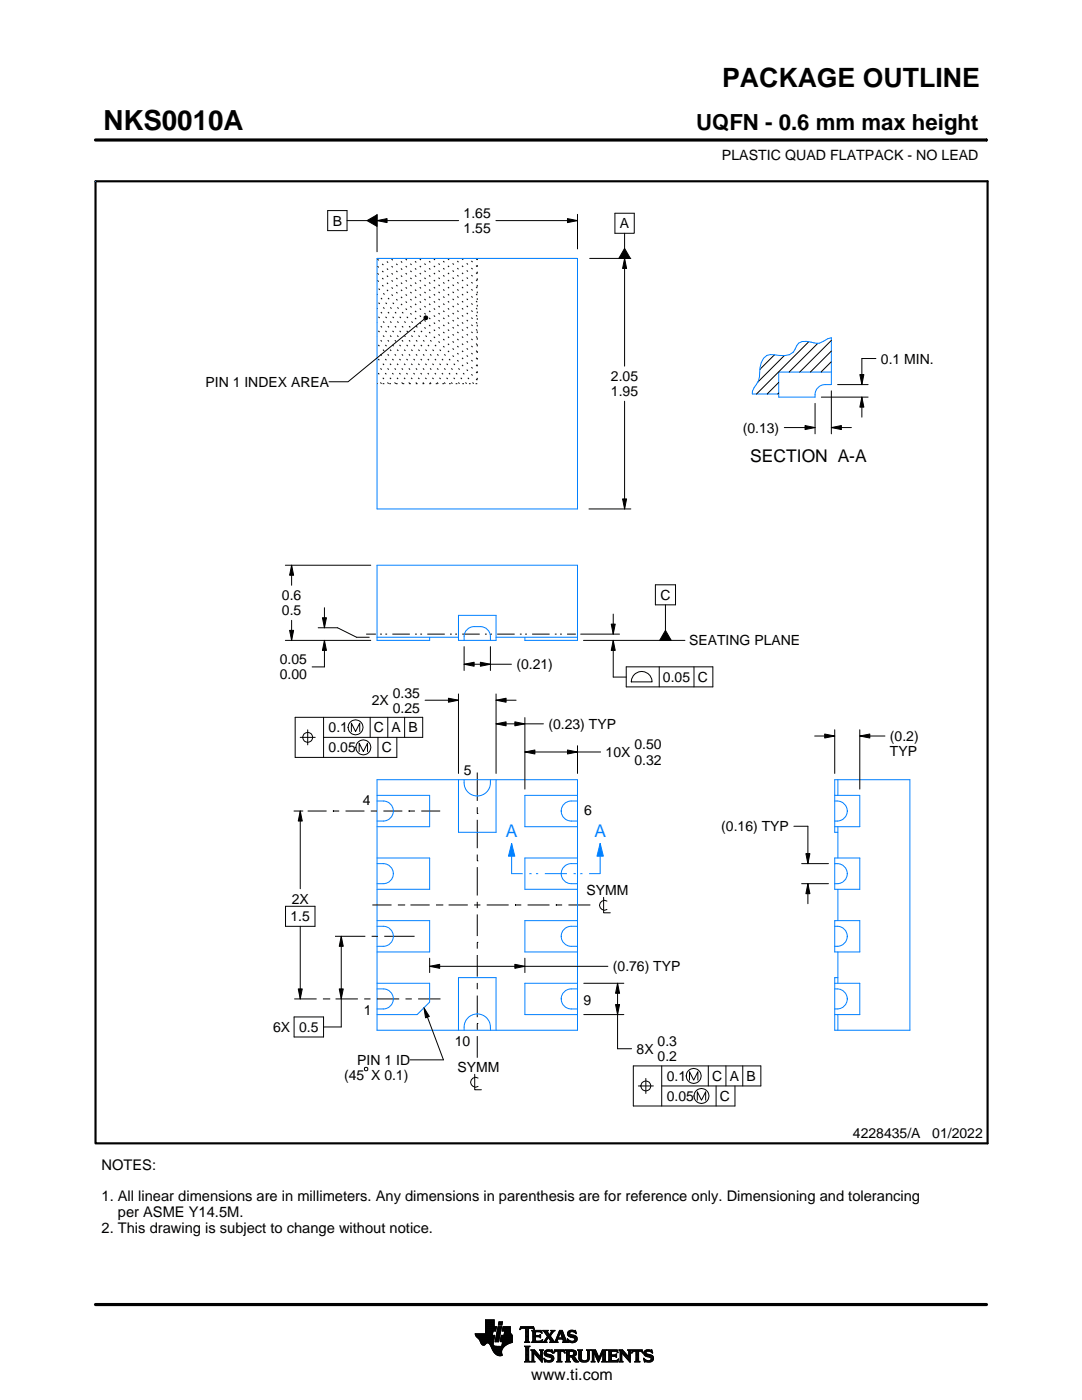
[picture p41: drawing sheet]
<svg xmlns="http://www.w3.org/2000/svg" width="216mm" height="279mm" viewBox="0 0 216 279" stroke-linecap="round" stroke-linejoin="round" font-family="sans-serif">
<defs><g id="words">
<text font-size="5.5" x="20.6" y="26">NKS0010A</text>
<text font-size="5.3" x="144.1" y="17.4">PACKAGE OUTLINE</text>
<text font-size="4.4" x="138.9" y="26">UQFN - 0.6 mm max height</text>
<text font-size="3.5" x="149.7" y="92.1">SECTION A-A</text>
<g font-size="3.5" fill="#0080ff">
<text x="100.9" y="167.1">A</text>
<text x="118.6" y="167.1">A</text>
</g>
<text font-size="3.2" x="106" y="275.3">www.ti.com</text>
<g font-size="2.9">
<text x="20.3" y="233.4">NOTES:</text>
<text x="20.3" y="239.7">1. All linear dimensions are in millimeters. Any dimensions in parenthesis are for reference only. Dimensioning and tolerancing</text>
<text x="23.5" y="242.9">per ASME Y14.5M.</text>
<text x="20.3" y="246">2. This drawing is subject to change without notice.</text>
</g>
<g font-size="2.8">
<text x="144.1" y="32">PLASTIC QUAD FLATPACK - NO LEAD</text>
<text x="66.4" y="45">B</text>
<text x="92.5" y="43.5">1.65</text>
<text x="92.5" y="46.5">1.55</text>
<text x="123.7" y="45.6">A</text>
<text x="41" y="77.2">PIN 1 INDEX AREA</text>
<text x="121.9" y="76.1">2.05</text>
<text x="175.8" y="72.6">0.1 MIN.</text>
<text x="121.9" y="79.1">1.95</text>
<text x="148.2" y="86.3">(0.13)</text>
<text x="56.2" y="119.8">0.6</text>
<text x="131.8" y="119.7">C</text>
<text x="56.2" y="122.8">0.5</text>
<text x="137.5" y="128.8">SEATING PLANE</text>
<text x="55.8" y="132.6">0.05</text>
<text x="55.8" y="135.6">0.00</text>
<text x="103.1" y="133.6">(0.21)</text>
<text x="132.3" y="136.1">0.05 C</text>
<text x="74.2" y="140.7">2X</text>
<text x="78.4" y="139.2">0.35</text>
<text x="78.4" y="142.2">0.25</text>
<text x="65.6" y="146.2">0.1</text>
<text x="74.6" y="146.2">C A B</text>
<text x="109.4" y="145.5">(0.23) TYP</text>
<text x="126.6" y="149.6">0.50</text>
<text x="177.6" y="147.9">(0.2)</text>
<text x="65.6" y="150.2">0.05</text>
<text x="76.2" y="150.2">C</text>
<text x="92.5" y="154.7">5</text>
<text x="120.8" y="151.1">10X</text>
<text x="126.6" y="152.6">0.32</text>
<text x="177.6" y="150.9">TYP</text>
<text x="72.4" y="160.6">4</text>
<text x="116.5" y="162.7">6</text>
<text x="143.9" y="165.9">(0.16) TYP</text>
<text x="117" y="178.7">SYMM</text>
<text x="58" y="183.9">1.5</text>
<text x="58.2" y="180.4">2X</text>
<text x="122.3" y="193.9">(0.76) TYP</text>
<text x="72.6" y="202.5">1</text>
<text x="116.4" y="200.6">9</text>
<text x="54.5" y="206">6X 0.5</text>
<text x="90.7" y="208.7">10</text>
<text x="131.2" y="208.8">0.3</text>
<text x="68.7" y="215.5">(45 X 0.1)</text>
<text x="71.3" y="212.5">PIN 1 ID</text>
<text x="91.3" y="214">SYMM</text>
<text x="127" y="210.3">8X</text>
<text x="131.2" y="211.8">0.2</text>
<text x="133" y="215.7">0.1</text>
<text x="142.1" y="215.7">C A B</text>
<text x="133" y="219.7">0.05</text>
<text x="143.6" y="219.7">C</text>
<text x="170.2" y="227.2">4228435/A</text>
<text x="186" y="227.2">01/2022</text>
</g>
<text font-size=".3" x="103.5" y="28.2">SCALE 7.000</text>
</g></defs>
<path d="M102.1 168.3l.6 2.6h-1.2z" fill="#0080ff"/>
<path d="M102.1 168.3l.6 2.6h-1.2z" fill="none" stroke="#0080ff" stroke-width=".2"/>
<path d="M119.8 168.3l.6 2.6h-1.3z" fill="#0080ff"/>
<g fill="none" stroke="#0080ff" stroke-width=".2">
<path d="M19.1 36.2h.1M75.2 51.6h40v50h-40zM165.9 74.3h-10.5v5h7.2a2.09 2.09 0 0 1 2-2.5h1.3v-9.4l-.8 .2-.8 .5a2.59 2.59 0 0 1-2.5 .2l-.9-.2a1.87 1.87 0 0 0-2.2 1.6 2.61 2.61 0 0 1-3.2 1.2l-.9-.1a2.08 2.08 0 0 0-2.7 1.6l-.2 1a5.4 5.4 0 0 1-1.2 4l-.4 .7v.5h5.3M75.2 127.2h16.3M85.7 127.2v.6h-10.5v-15h40v15h-10.5v-.6M91.5 122.8h7.5v5h-7.5zM92.6 127.8a2.18 2.18 0 0 1 2-2.7 2.72 2.72 0 0 1 3 .9l.2 .5 .1 1.3M99 127.2h16.2M75.2 159.9a2.72 2.72 0 0 1 3 .9 2 2 0 0 1-1.7 3.1h-1.3M75.2 155.6h40v50h-40zM75.2 158.7h10.5v6.3h-10.5M91.5 155.6v10.5h7.5v-10.5"/>
<path d="M92.6 155.6a2.69 2.69 0 0 0 2.6 3.3 2.69 2.69 0 0 0 2.7-3.3M115.2 159.9a2.72 2.72 0 0 0-2.9 .9 2 2 0 0 0 1.7 3.1h1.2M115.2 158.7h-10.5v6.3h10.5M166.6 159.9a2.05 2.05 0 0 1 2.5 2 2.05 2.05 0 0 1-2.5 2M166.6 158.7h5v6.3h-5M167.2 155.6v3.1M75.2 172.4a2.72 2.72 0 0 1 3 .9 2 2 0 0 1-1.7 3.1h-1.3M75.2 171.2h10.5v6.3h-10.5M102.1 168.3v6.1h2.2M105.6 174.4h.5M106.9 174.4h.5M108.7 174.4h4.4"/>
<path d="M114.5 174.4h.4M115.2 172.4a2.72 2.72 0 0 0-2.9 .9 2 2 0 0 0 1.7 3.1h1.2M115.2 171.2h-10.5v6.3h10.5M115.8 174.4h.4M119.8 168.3l.6 2.6h-1.3zM119.8 168.3v6.1h-2.3M166.6 172.4a2.05 2.05 0 0 1 2.5 2 2.05 2.05 0 0 1-2.5 2M166.6 171.2h5v6.3h-5zM167.2 165v6.2M167.2 177.5v6.2M167.2 166.1h-.6v-10.5h15v50h-15v-10.5h.6M75.2 197.4a2.72 2.72 0 0 1 3 .9 2 2 0 0 1-1.7 3.1h-1.3"/>
<path d="M75.2 184.9a2.72 2.72 0 0 1 3 .9 2 2 0 0 1-1.7 3.1h-1.3M75.2 183.7h10.5v6.3h-10.5M75.2 196.2h10.5v3.8l-2.5 2.5h-8M115.2 197.4a2.72 2.72 0 0 0-2.9 .9 2 2 0 0 0 1.7 3.1h1.2M115.2 184.9a2.72 2.72 0 0 0-2.9 .9 2 2 0 0 0 1.7 3.1h1.2M115.2 183.7h-10.5v6.3h10.5M115.2 196.2h-10.5v6.3h10.5M166.6 197.4a2.05 2.05 0 0 1 2.5 2 2.05 2.05 0 0 1-2.5 2M166.6 184.9a2.05 2.05 0 0 1 2.5 2 2.05 2.05 0 0 1-2.5 2M166.6 196.2h5v6.3h-5M166.6 183.7h5v6.3h-5zM167.2 190v6.2"/>
<path d="M91.5 205.6v-10.5h7.5v10.5M92.6 205.6a2.69 2.69 0 0 1 2.6-3.2 2.69 2.69 0 0 1 2.7 3.2M167.2 202.5v3.1"/>
</g>
<g fill="none" stroke="#000" stroke-width=".2">
<path d="M19.1 27.9h177.7M196.8 27.7v.5M65.4 42h3.8v4h-3.8zM69.2 44h4M73.2 44l2-1.1v2.3zM75.2 44l2-.4v.8zM75.2 42.8v7.4M75.2 44h16.3M99 44h16.2M113.2 43.6l2 .4-2 .4zM115.2 42.8v6.9M117.7 51.6h8.2"/>
<path d="M122.7 42.6h3.9v4h-3.9zM124.6 51.6l.4 2h-.8zM124.6 46.6v3M124.6 51.6v21.5M124.6 49.6l1.2 2h-2.3zM84.6 63.2l.3-.2 .3 .1 .2 .3-.2 .3-.3 .1-.3-.2zM84.7 63.7l-15.2 12.5h-3.8M154.5 70.8l-2.9 2.9M155.4 76.3l-2.3 2.3M155.4 78.4l-.2 .2M156.5 71l-5.3 5.3M161.4 68.2l-10.4 10.4"/>
<path d="M163.2 68.5l-5.7 5.8M163.9 79.3h9.3M165.9 72.2l-2.1 2.1M165.9 78v8.6M165.9 67.9l-6.3 6.4M165.9 70.1l-4.2 4.2M167.1 76.8h6.1M171.6 74.8h.8l-.4 2zM172 79.3l.4 2h-.8zM172 79.3v4M174.8 71.6h-2.8v5.2M124.2 99.6h.8l-.4 2z"/>
<path d="M124.6 80.1v21.5M156.5 85.3h6.1M160.6 84.9l2 .4-2 .4zM162.6 80.5v6.1M165.9 85.3l2-.4v.8zM165.9 85.3h4M56.9 112.8h17.1M58.2 112.8l.4 2h-.8zM58.2 112.8v4M117.5 101.6h8.4M130.8 116.7h4v4h-4zM56.9 127.8h17.1"/>
<path d="M57.8 125.8h.8l-.4 2zM58.2 123.8v4M63.5 125.3h3.9l3.7 1.9h2.6M64.3 123.3h.8l-.4 2zM64.7 127.8l.4 2h-.8zM64.7 121.3v4M64.7 127.8v5.3h-2.4M73.1 126.6h1.7M74.8 126.6h.1M75.9 126.6h.3M76.9 126.6h.3M78.3 126.6h3.5"/>
<path d="M82.8 126.6h.4M83.9 126.6h.3M84.8 139.7h6.7M85.3 126.6h3.4M89.5 139.3l2 .4-2 .4zM89.8 126.6h.3M90.8 126.6h.4M91.5 138.5v15.9M92.2 126.6h3.5M92.6 132.6l2-.4v.8zM92.6 132.6h9.5M92.6 129.1v4.7"/>
<path d="M95.9 132.2l2 .4-2 .4zM96.8 126.6h.3M97.8 126.6h.4M97.9 129.1v4.7M99 139.7l2-.4v.8zM99 138.5v15.9M99 139.7h4M99.2 126.6h3.5M103.7 126.6h.4M104.8 126.6h.3M106.2 126.6h3.5M110.7 126.6h.4"/>
<path d="M111.8 126.6h.3M113.2 126.6h1.7M115.9 126.6h7.7M116.4 127.8h20.3M122 124.6h.8l-.4 2zM122.4 127.8l.4 2h-.8zM122.4 127.8v7.3h2.6M122.4 122.6v4M125 133.1h17.2v4h-17.2zM126.4 134.8a2.08 2.08 0 0 1 2.3-.7 2.08 2.08 0 0 1 1.4 2h-4.1v-.6zM131.5 133.1v4M132.8 120.7v5.1"/>
<path d="M132.8 125.8l1.1 2h-2.3zM138.5 133.1v4M59.9 147.2h3M61.4 145.7v3M64.6 147.2h19.7v-4h-25.4v8h20.3v-4M64.6 143.2v8M70.1 146v-1.7l.8 1.7 .9-1.7v1.7M71.7 150v-1.7l.8 1.7 .8-1.7v1.7M73.9 143.2v4M75.4 147.2v4M77.4 143.2v4M80.7 143.2v4"/>
<path d="M95.2 154.2v5.6M99 144.5l2-.4v.8zM99 144.5h9.4M102.7 144.1l2 .4-2 .4zM104.7 150.1l2-.4v.8zM104.7 143.2v14.3M104.7 150.1h15.1M113.2 149.7l2 .4-2 .4zM115.2 148.8v5.6M162.6 146.9h4M164.6 146.5l2 .4-2 .4zM166.6 145.6v8.8"/>
<path d="M171.6 146.9l2-.4v.8zM171.6 145.6v11.9M171.6 146.9h5M58.7 161.9h1.7M59.9 161.9l.4 2h-.8zM59.9 161.9v15.5M61.4 161.9h3.8M66.4 161.9h.1M66.4 161.9h1.3M68.9 161.9h3.8M74 161.9h1.2M76.5 161.9h3.8"/>
<path d="M81.5 161.9h.1M81.5 161.9h1.3M84.1 161.9h3.7M95.2 171.8h.1M95.2 162.4h.1M95.2 161.1v1.3M95.2 163.6v5.7M95.2 170.5v1.3M95.2 173.1v5.6M95.2 180v1.2M120.4 179.1v3.1h1.4M121.1 179.8a.98 .98 0 0 0-1.5 .9 .98 .98 0 0 0 1.5 .8"/>
<path d="M158.4 164.9h2.8v7.5M160 176.4h5.3M160 172.4h5.3M160.8 170.4h.8l-.4 2zM161.2 176.4l.4 2h-.8zM161.2 176.4v4M57 180.9h5.9v4h-5.9zM58.7 199.4h4.5M59.5 197.4h.8l-.4 2zM59.9 184.9v14.5M64.4 199.4h1.3M65.7 199.4h.1"/>
<path d="M66.8 186.9h6.1M67 199.4h4.4M67.7 197.4h.8l-.4 2zM68.1 186.9l.4 2h-.8zM68.1 186.9v18.1h-3.5M72.7 199.4h1.2M74.2 186.9h1.2M74.3 180.6h3.8M75.2 199.4h4.5M76.7 186.9h6M79.4 180.6h1.2M80.6 180.6h.1"/>
<path d="M80.9 199.4h1.3M81.9 180.6h3.8M83.4 199.4h4.5M85.7 192.9l2-.4v.8zM85.7 192.9h35.6M85.7 191.2v2.9M87 180.6h1.3M88.3 180.6h.1M89.5 180.6h3.8M94.6 180.6h1.3M95.2 188.1h.1M95.2 182.5v4.3"/>
<path d="M95.2 188.1v1.2M95.2 190.6v4.3M95.2 196.2v1.2M95.2 198.7v4.3M97.1 180.6h4.4M102.7 192.5l2 .4-2 .4zM102.8 180.6h.1M102.8 180.6h1.2M104.7 191.2v2.9M105.3 180.6h4.4M110.9 180.6h.1M110.9 180.6h1.3"/>
<path d="M113.4 180.6h4.4M116.5 196.2h8M123.2 196.2l.4 2h-.8zM123.2 196.2v13.1h2.8M58.7 203h5.9v4h-5.9zM72.9 213h.3l.2 .2v.3l-.2 .2h-.3l-.2-.2v-.3zM84.6 201.1l1.1 1.8-.8 .2zM84.6 201.1l3.9 10.4h-6.7M94.7 214.4v3.1h1.4M95.2 204.3h.1M95.2 204.3v1.2M95.2 206.8v4.3"/>
<path d="M95.4 215.2a.98 .98 0 0 0-1.5 .8 .98 .98 0 0 0 1.5 .8M116.5 202.5h8M122.8 200.5h.8l-.4 2zM127.4 216.7h3M128.9 215.2v3M132 216.7h19.8v-4h-25.4v8h20.3v-4M132 212.7v8M137.6 215.6v-1.7l.8 1.7 .9-1.7v1.7M139.1 219.6v-1.7l.9 1.7 .8-1.7v1.7M141.3 212.7v4M142.9 216.7v4M144.9 212.7v4"/>
<path d="M148.2 212.7v4M94.8 266.2h3.5M94.8 266.3h3.5M94.9 266.4h3.3M94.9 266.5h3.8l-.2 1.2M94.9 266.5h3.8M95 266.6h3.7M95 266.7h3.7M95.1 266.8h3.6M95.2 266.9h3.4M95.3 267h3.3M95.4 267.1h3.2"/>
<path d="M95.5 267.2h3.1M95.6 267.3h3M95.7 267.4h2.8M95.7 267.5h2.8M95.8 267.6h2.7M95.8 267.7h2.7M95.9 267.8h2.6M95.9 267.9h2.5M95.9 268h2.5M96 268h1.1M96 268.1h1M96.1 268.2h.8"/>
<path d="M96.1 268.3h.7M96.2 268.4h.6M96.3 268.4h.4M96.9 266.1h1.4M96.9 266h1.4M96.9 265.9h1.4M96.9 265.8h1.5M96.9 265.7h1.5M96.9 264.7l2.2 .1-.2 .9h-.5l-.2 .8M96.9 265.6h2M96.9 265.5h2M96.9 265.4h2"/>
<path d="M96.9 265.3h2.1M96.9 265.2h2.1M96.9 265.1h2.1M96.9 265h2.1M96.9 264.9h2.1M96.9 264.8h2.2M96.9 264.6h1.7M96.9 264.5h1.7M96.9 264.4h1.7M96.9 264.3h1.7M96.9 264.2h1.7M96.9 264.1h1.7"/>
<path d="M96.9 264h1.7M96.9 263.9h1.7M96.9 263.8h1.7M96.9 263.7h1.7M96.9 263.6h1.7M96.9 263.5h1.7M96.9 263.4h1.7M97.5 268h.9M97.6 268.1h.8M97.7 268.2h.7M97.7 268.3h.7M97.8 268.4h.6"/>
<path d="M97.9 268.5h.6M97.9 268.6h.7M98 268.7h1.1M98 268.8h2.6M98 268.8h2.5M98.1 268.9h2.3M98.1 269h2.3M98.1 269.1h2.2M98.2 269.2h2.1M98.2 269.2h2M98.2 269.3h2M98.3 269.4h1.9"/>
<path d="M98.3 269.5h1.8M98.4 269.6h1.7M98.4 268v.4l.3 .2 2 .1M98.5 269.7h1.6M98.5 267.7l-.1 .3M98.5 269.8h1.6M98.6 269.9h1.5M98.6 264.8v-1.4h-1.7v2.8h-2.1l.1 .3 .8 .9 .6 1h.4l.5-.4 .4 .1 1 1.8 .8 .6h.8l-.1-1.1 .8-.9M98.6 270h1.5M98.7 270h1.4M98.8 270.1h1.3M98.8 267.7h.7"/>
<path d="M98.8 267.6h.7M98.8 267.5h.7M98.9 270.2h1.2M98.9 267.4h.7M98.9 267.3h.7M98.9 267.2h.7M98.9 267.1h.7M98.9 267h.7M98.9 270.3h1.3M99 266.9h.6M99 266.9h.7M99 266.8h.7"/>
<path d="M99 266.7h.7M99 266.6h.7M99 266.5h.7M99.1 270.4h1.1M99.1 266.4h.7M99.1 266.3h.7M99.1 266.2h.7M99.1 266.1h.7M99.1 266h.7M99.2 265.9h.7M99.2 265.8h.7M99.2 270.4h1"/>
<path d="M99.2 265.7h.7M99.2 265.6h.7M99.2 265.5h.7M99.3 265.4h.6M99.3 265.4h.7M99.3 265.3h.7M99.3 265.2h.7M99.3 265.1h.7M99.3 265h.7M99.4 270.5h.8M99.4 264.9h.7M99.4 264.8h.7"/>
<path d="M99.4 264.8h.7l-.6 3h-.7zM99.4 264.5l.2-.7h.7l-.2 .7h-.7M99.5 264.4h.6M99.5 264.3h.7M99.5 264.2h.7M99.5 264.1h.7M99.5 264h.7M99.5 263.9h.7M99.6 263.8h.7M99.8 270.6h.1M99.8 267.7h2.4M99.8 267.6h2.4"/>
<path d="M99.8 267.5h2.4M99.9 267.4h2.3M99.9 267.3h2.3M99.9 267.2h2.3M99.9 267.1h2.3M99.9 267h2.3M99.9 266.9h2.3M100 266.9h2.2M100 266.8h2.2M100 266.7h2.2M100 266.6h2.2M100 266.5h2.2"/>
<path d="M100.1 268.6h.7M100.2 268.5h.7M100.2 268.4h.8M100.2 268.4h.9M100.2 268.3h1M100.2 268.2h1.2M100.2 265.6h1.6M100.2 268.1h1.4M100.2 265.5h1.6M100.2 268h1.6M100.3 265.4h1.5M100.3 268h1.7"/>
<path d="M100.3 267.9h1.9M100.3 265.3h1.5M100.3 267.8h1.9M100.3 265.2h1.5M100.3 265.1h1.5M100.3 265h1.5M100.4 264.9h1.4M100.4 264.8h1.4M100.6 266.5l.1-.8h-.5l.2-.9h1.4l.1 1.1 .3 .6v1.4l-1.3 .6M100.6 266.4h1.5M100.6 266.3h1.4M100.6 266.2h1.4"/>
<path d="M100.6 266.1h1.3M100.7 266h1.2M100.7 265.9h1.2M100.7 265.8h1.1M100.7 265.7h1.1M102.2 266.5h-2.2l-.2 1.1 .1 .2h.4l-.2 .9M103.7 265.3h.1M103.8 265.2h.2M103.8 265h2.8M103.8 264.9h2.7M103.9 264.8h2.6M104.7 267.8h1"/>
<path d="M104.7 271.8h1.1M104.7 268.7h1M104.8 267.7h.7M104.8 271.7h.8M104.9 265.2h.6M104.9 268.9h.6M104.9 267.6h.6M104.9 267.5l-.2 .3M104.9 267.5h.6M104.9 267.4h.6M104.9 267.3h.6M104.9 267.2h.6"/>
<path d="M104.9 267.1h.6M104.9 267h.6M104.9 266.8h.6M104.9 266.7h.6M104.9 266.6h.6M104.9 266.5h.6M104.9 266.4h.6M104.9 266.3h.6M104.9 266.2h.6M104.9 266.1h.6M104.9 265.9h.6M104.9 265.8h.6"/>
<path d="M104.9 265.7h.6M104.9 265.6h.6M104.9 265.5h.6M104.9 265.4h.6M104.9 265.3h.6M104.9 271.5h.6M104.9 269h.6M104.9 271.4h.6M104.9 271.4v-2.4l-.2-.4h1.1l-.3 .4v2.4M104.9 271.4l-.2 .4h1.1l-.3-.4M104.9 271.3h.6M104.9 271.2h.6"/>
<path d="M104.9 271.1h.6M104.9 271h.6M104.9 270.9h.6M104.9 270.8h.6M104.9 270.6h.6M104.9 270.5h.6M104.9 270.4h.6M104.9 270.3h.6M104.9 270.2h.6M104.9 270.1h.6M104.9 270h.6M104.9 269.9h.6"/>
<path d="M104.9 269.8h.6M104.9 269.6h.6M104.9 269.5h.6M104.9 269.4h.6M104.9 269.3h.6M104.9 269.2h.6M104.9 269.1h.6M105.5 267.5l.2 .3M105.5 267.5v-2.3l.7-.1 .4 .3-.1-.6h-2.6l-.1 .6 .4-.3 .7 .1v2.3M105.7 267.8h-1M105.9 271.8h.8M105.9 269.4h.8"/>
<path d="M106.1 269.5h.7M106.1 267.8h2M106.1 271.7h.5M106.2 269.6h.7M106.2 271.5h.3M106.2 265.6h1.8M106.2 269.8h.8M106.2 271.4h.3M106.2 271.4l-.3 .4h.8l-.2-.4M106.2 271.3h.3M106.2 271.2h.3M106.2 271.1h.3"/>
<path d="M106.2 271h.3M106.2 270.9h.3M106.2 270.8h.3M106.2 270.6h.3M106.2 270.5h.3M106.2 270.4h.3M106.2 270.3h.3M106.2 270.2h.3M106.2 270.1h.3M106.2 270h1M106.2 269.9h.9M106.2 269.8v1.6"/>
<path d="M106.2 269.8l-.3-.4h.8l1.2 1.4M106.3 267.7h1.8M106.3 265.7h1.8M106.3 267.6h.6M106.3 265.8h.6M106.3 267.5l-.2 .3M106.3 267.5h.5M106.3 267.4h.5M106.3 267.3h.5M106.3 267.2h.5M106.3 267.1h.5M106.3 267h.5"/>
<path d="M106.3 266.8h.5M106.3 266.7h1.6M106.3 266.6h1.6M106.3 266.5h.5M106.3 266.4h.5M106.3 266.3h.5M106.3 266.2h.5M106.3 266.1h.5M106.3 265.9h.5M106.4 265.2h.2M106.5 270h.1M106.5 270v1.4"/>
<path d="M106.5 265.3h.1M106.6 270.1h.7M106.7 270.2h.7M106.8 270.3h.7M106.8 265.9l.2-.1h.6l.6 .2-.2-.5h-1.9l.2 .3v1.7M106.8 265.9v.6h.8l.3-.2v.7M106.9 270.4h.7M107 270.5h.7M107.1 270.6h.7M107.2 270.8h1M107.3 270.9h.9M107.4 271h.8"/>
<path d="M107.5 271.1h.7M107.6 271.2h.6M107.6 266.5h.3M107.7 271.3h.5M107.7 269.4h.7M107.7 266.8h.2M107.7 267.6h.5M107.8 266.4h.1M107.8 271.4h.4M107.8 267h.1M107.8 265.8h.3M107.8 269.5h.5"/>
<path d="M107.9 271.5h.3M107.9 269.6h.3M107.9 267l-.3-.2h-.8l.1 .8h.9l.5-.2M107.9 269.8h.3M107.9 270.6h.3M107.9 270.5h.3M107.9 270.4h.3M107.9 270.3h.3M107.9 270.2h.3M107.9 270.1h.3M107.9 270h.3M107.9 269.9h.3"/>
<path d="M107.9 269.8v1M107.9 269.8l-.2-.4h.7l-.2 .4M108 271.7h.2M108 265.9h.1M108 267.5h.2M108.1 271.8h.1M108.1 266.1h.1M108.2 267.4h.1M108.2 269.8v2.1l-1.7-1.9M108.2 267.8h.9M108.3 267.4l-.2 .5-2-.1M108.3 265.6h1"/>
<path d="M108.5 267.7h.5M108.5 271.1l.8 .4h.5l.2-.2-.1-.3-1-.4-.3-.3 .1-.7 .8-.2 .5 .1 .2-.1 .1 .6-.9-.3-.3 .1-.1 .3 1.3 .4 .2 .6M108.5 271.1h.1M108.5 265.7h.7M108.5 271.2h.2M108.6 271.3h.2M108.6 270.1h.4M108.6 270h.4M108.6 270.2h.6M108.6 267.6h.4M108.6 271.4h.4M108.6 269.9h.4"/>
<path d="M108.6 270.3h1M108.6 265.8h.7M108.6 271.5h.8M108.6 269.8h.5M108.7 271.7h1.5M108.7 270.4h1.3M108.7 267.5h.3M108.7 271.8h.1M108.7 265.9h.6M108.7 269.6h1.5M108.8 267.4h.3M108.8 270.5h1.5"/>
<path d="M108.8 266.1h.6M108.8 269.5h1.4M108.8 267.3h.4M108.9 266.2h.6M108.9 267.2h.4M108.9 266.3h.6M108.9 270.6h1.5M109 267.1h.3M109 266.4h1M109.1 271.8h.9M109.1 269.4h.7M109.1 267h.9"/>
<path d="M109.1 266.5h.8M109.1 267.8h-.9M109.2 266.8h.8M109.2 266.6h.6M109.2 266.7h.7M109.2 266.7l-.6 .9-.4 .2M109.3 270.8h1.1M109.5 267.1h.6M109.6 267.2h.6M109.7 271.5h.7M109.7 267.3h.6M109.7 267.8l.2-.1-.5-.8-.4 .8 .1 .1"/>
<path d="M109.7 267.8h1.6M109.7 266.3h.4M109.7 267.4h.6M109.8 270.9h.7M109.8 266.2h.3M109.8 266.6l.9 1.2 1-2.3h.5l.8 2.1 .3 .2M109.8 267.5h.6M109.9 266.1h.3M109.9 269.8h.4M109.9 267.6h.6M109.9 267.7h.7M109.9 271.4h.5"/>
<path d="M109.9 265.9h.4M110 271h.5M110 265.6h.7M110 265.9l-.4 .5-.4-.6 .2-.3h-1.1l.9 1.2M110 265.9l.1-.2-.2-.2h.8l-.9 1.1M110 271.3h.5M110 265.8h.4M110 271.1h.5M110 271.2h.5M110.1 269.4h.1M110.1 265.7h.4M110.1 269.9h.2"/>
<path d="M110.2 270h.1M110.5 270h.1M110.5 269.9h.2M110.5 271.1l-.3 .6-.7 .2-.6-.2-.2 .1-.2-.7M110.5 269.8h.3M110.6 269.6h2.1M110.6 269.5h2M110.6 269.4h2M110.7 267.7h.5M110.8 267.6h.4M110.9 267.5h.3M110.9 267.4h.3"/>
<path d="M111 267.3h.3M111 267.2h1.8M111 267.1h1.8M111.1 267h.3M111.1 271.8h1M111.1 266.8h.4M111.2 266.7h.3M111.2 267.5l.1-.2h1l.1 .2M111.2 267.5v.3h.1M111.2 266.6h.3M111.3 266.5h.3M111.3 271.7h.6"/>
<path d="M111.3 266.4h.3M111.3 271.5h.6M111.3 267.8h-1.6M111.3 269.8h.6M111.4 266.3h.3M111.4 271.4h.5M111.4 271.4l-.1-1.7h-.4l-.4 .4 .2-.7h1.9l.1 .7-.4-.4h-.4v1.7M111.4 270.5h.5M111.4 270.4h.5M111.4 270.3h.5M111.4 270.2h.5M111.4 270.1h.5"/>
<path d="M111.4 270h.5M111.4 269.9h.5M111.4 271.4l-.3 .4h1l-.2-.4M111.4 271.3h.5M111.4 271.2h.5M111.4 271.1h.5M111.4 271h.5M111.4 270.9h.5M111.4 270.8h.5M111.4 270.6h.5M111.4 266.2h.3M111.4 266.1h.4"/>
<path d="M111.5 265.9h.9M111.5 265.8h.8M111.6 265.7h.7M111.6 265.6h.6M111.8 265.9l.4 1.1h-.8zM111.9 266.1h.5M111.9 266.2h.5M111.9 266.3h.6M112 266.4h.5M112 266.5h.6M112.1 266.6h.5M112.1 266.7h.6"/>
<path d="M112.1 266.8h.6M112.2 267h.5M112.2 267.8h1.1M112.3 267.3h.6M112.3 267.4h.6M112.4 267.5h.6M112.4 267.5v.3h-.2M112.4 269.8h.3M112.4 267.6h.6M112.4 267.7h.7M112.6 269.9h.1M112.6 270h.2"/>
<path d="M112.8 271.8h1M112.8 269.4h1.6M113 269.5h1.7M113 271.7h.7M113 269.6h1.9M113 271.5h.6M113 269.8h.6M113 271.4h.6M113 271.4l-.2 .4h1l-.2-.4M113 271.3h.6M113 271.2h.6M113 271.1h.6"/>
<path d="M113 271h.6M113 270.9h.6M113 270.8h1.5M113 270.6h1.6M113 270.5h1.8M113 270.4h.6M113 270.3h.6M113 270.2h.6M113 270.1h.6M113 270h.6M113 269.9h.6M113 269.8v1.6"/>
<path d="M113 269.8l-.2-.4h1.5l.5 .2 .2 .3v.4l-.2 .3-.4 .1M113.2 267.3h.2M113.2 267.4h.3M113.2 266.2h.5M113.2 266.3h.6M113.2 266.1h.5M113.3 267.5h.3M113.3 267.8h-1.1M113.3 266.4h.9M113.3 265.9h.4M113.3 267.6h.6M113.3 266.5h1.3"/>
<path d="M113.3 267.7h1.6M113.3 265.8h.5M113.3 267.8h.2M113.4 266.6h1.5M113.4 265.7h1.5M113.4 265.7l.5-.2 .7 .1 .2-.1 .1 .7-.7-.4h-.4l-.1 .3 .1 .2 .9 .2 .4 .3 .1 .5-.3 .5-.6 .2-.7-.2-.2 .1-.2-.7 .9 .5 .4-.1 .2-.3-.1-.3-1.2-.4-.2-.5zM113.5 266.7h1.5M113.5 265.6h1.4M113.6 271.4v-.6h.4l.7 .9 .8 .1M113.6 269.9l.1-.2 .7 .2v.4l-.4 .2M113.6 269.9v.6M113.7 267.8h1.1"/>
<path d="M113.8 266.8h1.3M113.8 265.5h.6M114 268h.4M114.1 270.9h.6M114.2 271h.6M114.2 271.1h.7M114.3 271.2h.6M114.3 267h.8M114.3 269.8h.7M114.3 270.4h.6M114.4 271.3h.6M114.4 270.7l1.1 1.1"/>
<path d="M114.4 270.7h.1M114.4 271.4h.7M114.4 269.9h.6M114.4 270.3h.6M114.5 267.6h.5M114.5 270.2h.5M114.5 270h.5M114.5 265.8h.4M114.5 270.1h.5M114.5 271.5h.7M114.6 271.7h.7M114.6 267.1h.6"/>
<path d="M114.6 267.5h.5M114.7 267.2h.5M114.7 267.4h.5M114.7 265.9h.3M114.7 267.3h.5M114.7 271.8h.8M114.8 266.1h.2M114.9 266.2h.1M115.3 269.4h.9M115.4 269.5h.7M115.5 269.6h.5M115.5 269.8h.5"/>
<path d="M115.5 269.8v1.4l.4 .5 .6 .2 .6-.1 .4-.3 .1-.5M115.5 271h.5M115.5 270.9h.5M115.5 270.8h.5M115.5 270.6h.5M115.5 270.5h.5M115.5 270.4h.5M115.5 270.3h.5M115.5 270.2h.5M115.5 270.1h.5M115.5 270h.5M115.5 269.9h.5"/>
<path d="M115.5 269.8l-.2-.4h.9l-.2 .4M115.5 271.1h.5M115.5 271.2h.5M115.5 271.3h.6M115.6 271.4h.6M115.7 271.5h.8M115.8 271.7h1.5M116 271l.2 .4 .4 .2 .5-.2 .2-.4M116 269.8v1.2M116 271.8h1.1M116.8 271.5h.6M117 269.4h.8"/>
<path d="M117.1 271.4h.4M117.2 269.5h.5M117.2 271.3h.4M117.2 269.6h.4M117.2 271.2h.4M117.2 271.1h.4M117.3 269.8h.3M117.3 271h.3M117.3 270.9h.3M117.3 270.8h.3M117.3 270.6h.3M117.3 270.5h.3"/>
<path d="M117.3 270.4h.3M117.3 270.3h.3M117.3 270.2h.3M117.3 270.1h.3M117.3 270h.3M117.3 269.9h.3M117.6 269.8l.2-.4h-.8l.2 .3 .1 1.3M117.6 269.8v1.2M118 271.8h.7M118 269.4h.8M118.1 269.5h.8M118.1 271.7h.5"/>
<path d="M118.2 269.6h.7M118.2 271.5h.3M118.2 269.8h.8M118.2 271.4h.3M118.2 269.8l-.2-.4h.8l.7 1.6 .7-1.6h.9l-.3 .4M118.2 271.4l-.2 .4h.7l-.2-.4M118.2 271.3h.3M118.2 271.2h.3M118.2 271.1h.3M118.2 271h.3M118.2 270.9h.3M118.2 270.8h.3"/>
<path d="M118.2 270.6h.3M118.2 270.5h.3M118.2 270.4h.3M118.2 270.3h.3M118.2 270.2h.3M118.2 270.1h.3M118.2 270h.9M118.2 269.9h.8M118.2 269.8v1.6M118.6 270.1h.5M118.6 270.2h.6M118.7 270.3h.5"/>
<path d="M118.7 270.4h.6M118.8 270.5h.5M118.8 270.6h.6M118.9 270.8h.5M118.9 270.9h.6M119 271h.8M119 271.1h.8M119.1 271.2h.6M119.1 271.3h.6M119.2 271.4h.4M119.2 271.5h.4M119.3 271.7h.2"/>
<path d="M119.3 271.8h.2M119.6 270.9h.3M119.6 270.8h.3M119.7 270.6h.3M119.7 270.5h.3M119.8 270.4h.3M119.8 270.3h.3M119.9 270.2h.3M119.9 270.1h.3M120 270h.8M120 269.9h.8M120 269.8h.8"/>
<path d="M120.1 271.8h1M120.1 269.6h.7M120.1 269.5h.8M120.2 269.4h.9M120.2 271.7h.7M120.3 271.5h.5M120.3 271.4h.5M120.3 271.4l-.2 .4h1l-.3-.4M120.3 271.4v-1.5l-.9 2-.9-2v1.5M120.3 271.3h.5M120.3 271.2h.5M120.3 271.1h.5"/>
<path d="M120.3 271h.5M120.3 270.9h.5M120.3 270.8h.5M120.3 270.6h.5M120.3 270.5h.5M120.3 270.4h.5M120.3 270.3h.5M120.3 270.2h.5M120.3 270.1h.5M120.8 269.8v1.6M121.2 271.8h2M121.2 269.4h1.9"/>
<path d="M121.4 269.5h1.8M121.4 271.7h1.9M121.5 269.6h1.7M121.5 271.5h1.8M121.5 269.8h.5M121.5 271.4h.5M121.5 269.8l-.3-.4h1.9l.2 .6M121.5 269.9h.5M121.5 269.8v1.6M121.5 271.3h.5M121.5 271.2h.5M121.5 271.1h.5"/>
<path d="M121.5 271h.5M121.5 270.9h.5M121.5 270.8h.5M121.5 270.6h1.5M121.5 270.5h1.5M121.5 270.4h1.5M121.5 270.3h.5M121.5 270.2h.5M121.5 270.1h.5M121.5 270h.5M122.6 270.4l.4-.2v.7l-.2-.2h-.8v.8h.2M122.9 270.8h.1"/>
<path d="M122.9 270.3h.1M123 269.8h.3M123.1 271.4h.3M123.2 269.9h.1M123.3 270h.1M123.3 270l-.4-.3h-.8l-.1 .7M123.3 271.3h.1M123.4 271.2h.1M123.4 271.2l-.2 .6h-2l.3-.4M123.4 271.2l-.3 .3h-.4M123.5 271.8h.8M123.5 269.4h.7"/>
<path d="M123.6 269.5h.7M123.7 271.7h.5M123.7 269.6h.7M123.7 271.5h.4M123.7 269.8h.8M123.7 271.4h.4M123.7 271.4l-.2 .4h.8l-.2-.4M123.7 271.3h.4M123.7 271.2h.4M123.7 271.1h.4M123.7 271h.4M123.7 270.9h.4"/>
<path d="M123.7 270.8h.4M123.7 270.6h.4M123.7 270.5h.4M123.7 270.4h.4M123.7 270.3h.4M123.7 270.2h.4M123.7 270.1h.4M123.7 270h1M123.7 269.9h.9M123.7 269.8v1.6M123.7 269.8l-.2-.4h.7l1.2 1.4 .1-1M124.1 270v1.4"/>
<path d="M124.1 270h.1M124.2 270.1h.6M124.2 270.2h.7M124.3 270.3h.7M124.4 270.4h.7M124.5 270.5h.7M124.6 270.6h.7M124.7 270.8h1.1M124.8 270.9h1M124.9 271h.9M125 271.1h.8M125.1 271.2h.7"/>
<path d="M125.2 271.3h.6M125.2 269.4h.8M125.3 271.4h.5M125.4 269.5h.5M125.4 271.5h.4M125.4 269.6h.4M125.5 269.8h.3M125.5 269.8l-.3-.4h.8l-.2 .4M125.5 270.4h.3M125.5 270.3h.3M125.5 270.2h.3M125.5 270.1h.3"/>
<path d="M125.5 270h.3M125.5 269.9h.3M125.5 270.6h.3M125.5 270.5h.3M125.5 271.7h.3M125.6 271.8h.2M125.8 269.8v2.1l-1.7-1.9M126 270h.1M126.1 269.9h.1M126.1 269.8h.3M126.1 269.6h2.1M126.2 269.5h2"/>
<path d="M126.2 269.4h2M126.6 271.8h1.1M126.9 271.7h.6M126.9 271.5h.5M126.9 269.8h.5M126.9 271.4h.5M126.9 271.4v-1.7h-.5l-.3 .4 .1-.7h1.9l.2 .7-.4-.4h-.5v1.7M126.9 270.5h.5M126.9 270.4h.5M126.9 270.3h.5M126.9 270.2h.5M126.9 270.1h.5"/>
<path d="M126.9 270h.5M126.9 269.9h.5M126.9 271.4l-.3 .4h1.1l-.3-.4M126.9 271.3h.5M126.9 271.2h.5M126.9 271.1h.5M126.9 271h.5M126.9 270.9h.5M126.9 270.8h.5M126.9 270.6h.5M128 269.8h.3M128.1 269.9h.2"/>
<path d="M128.2 270h.1M128.4 271.1h.1M128.4 271.2h.2M128.5 271.3h.2M128.5 270.1h.4M128.5 270h.4M128.5 270.2h.6M128.5 271.4h.4M128.5 269.9h.4M128.5 270.3h1M128.5 271.5h.8M128.5 269.8h.5"/>
<path d="M128.6 271.7h1.5M128.6 270.4h1.3M128.6 271.8h.1M128.6 269.6h1.5M128.7 270.5h1.5M128.7 269.5h1.4M128.8 270.6h1.5M128.9 271.8h1M129 269.4h.7M129.1 270.8l-.6-.4 .1-.7 .5-.3 .8 .1 .2-.1 .1 .7-.8-.4-.4 .1-.1 .2 1.3 .5 .2 .6M129.1 270.8l.8 .2v.4l-.7 .1-.8-.4M129.2 270.8h1.1"/>
<path d="M129.6 271.5h.7M129.6 270.9h.8M129.8 269.8h.4M129.8 271.4h.5M129.9 271h.5M129.9 271.3h.5M129.9 271.1h.5M129.9 271.2h.5M129.9 269.4h.2M130 269.9h.2M130.1 270h.1M130.4 271.1l-.3 .6-.7 .2-.6-.2-.2 .1-.2-.7"/>
<circle cx="61.4" cy="147.1" r=".99"/>
<circle cx="70.9" cy="145.2" r="1.49"/>
<circle cx="72.5" cy="149.2" r="1.49"/>
<circle cx="128.9" cy="216.7" r=".99"/>
<circle cx="138.4" cy="214.7" r="1.49"/>
<circle cx="140" cy="218.7" r="1.49"/>
</g>
<g fill="#000">
<path d="M73.2 44l2-1.1v2.3zM75.2 44l2-.4v.8zM113.2 43.6l2 .4-2 .4zM124.6 51.6l.4 2h-.8zM124.6 49.6l1.2 2h-2.3zM84.6 63.2l.3-.2 .3 .1 .2 .3-.2 .3-.3 .1-.3-.2zM172 79.3l.4 2h-.8zM171.6 74.8h.8l-.4 2zM160.6 84.9l2 .4-2 .4zM165.9 85.3l2-.4v.8zM58.2 112.8l.4 2h-.8zM124.2 99.6h.8l-.4 2z"/>
<path d="M57.8 125.8h.8l-.4 2zM64.3 123.3h.8l-.4 2zM64.7 127.8l.4 2h-.8zM89.5 139.3l2 .4-2 .4zM92.6 132.6l2-.4v.8zM95.9 132.2l2 .4-2 .4zM99 139.7l2-.4v.8zM122 124.6h.8l-.4 2zM122.4 127.8l.4 2h-.8zM132.8 125.8l1.1 2h-2.3zM99 144.5l2-.4v.8zM104.7 150.1l2-.4v.8z"/>
<path d="M102.7 144.1l2 .4-2 .4zM113.2 149.7l2 .4-2 .4zM164.6 146.5l2 .4-2 .4zM171.6 146.9l2-.4v.8zM59.9 161.9l.4 2h-.8zM161.2 176.4l.4 2h-.8zM160.8 170.4h.8l-.4 2zM59.5 197.4h.8l-.4 2zM68.1 186.9l.4 2h-.8zM67.7 197.4h.8l-.4 2zM85.7 192.9l2-.4v.8zM102.7 192.5l2 .4-2 .4z"/>
<path d="M123.2 196.2l.4 2h-.8zM84.6 201.1l1.1 1.8-.8 .2zM122.8 200.5h.8l-.4 2z"/>
</g>
<path d="M19.1 36.2h178v192h-178z" fill="none" stroke="#000" stroke-width=".43"/>
<path d="M19 27.9h177.8M19 260.3h177.8" fill="none" stroke="#000" stroke-width=".63"/>
<g fill="none" stroke="#000" stroke-width=".2" stroke-dasharray=".3 1" stroke-linecap="butt">
<path d="M95.2 51.6v25M95.2 58.9l-7.3-7.3M95.2 57.5l-5.9-5.9M95.2 56.1l-4.5-4.5M95.2 54.7l-3.1-3.1M95.2 53.2l-1.6-1.6M95.2 51.8l-.2-.2M76.1 76.6l-.9-.9M77.5 76.6l-2.3-2.3M79 76.6l-3.8-3.8M80.4 76.6l-5.2-5.2M81.8 76.6l-6.6-6.6"/>
<path d="M83.2 76.6l-8-8M84.6 76.6l-9.4-9.4M86 76.6l-10.8-10.8M87.4 76.6l-12.2-12.2M88.9 76.6l-13.7-13.7M90.3 76.6l-15.1-15.1M91.7 76.6l-16.5-16.5M93.1 76.6l-17.9-17.9M94.5 76.6l-19.3-19.3M95.2 76.6h-20M95.2 75.9l-20-20M95.2 74.5l-20-20"/>
<path d="M95.2 73l-20-20M95.2 71.6l-20-20M95.2 70.2l-18.6-18.6M95.2 68.8l-17.2-17.2M95.2 67.4l-15.8-15.8M95.2 66l-14.4-14.4M95.2 64.6l-13-13M95.2 63.1l-11.5-11.5M95.2 61.7l-10.1-10.1M95.2 60.3l-8.7-8.7"/>
</g>
<use href="#words"/>
</svg>
